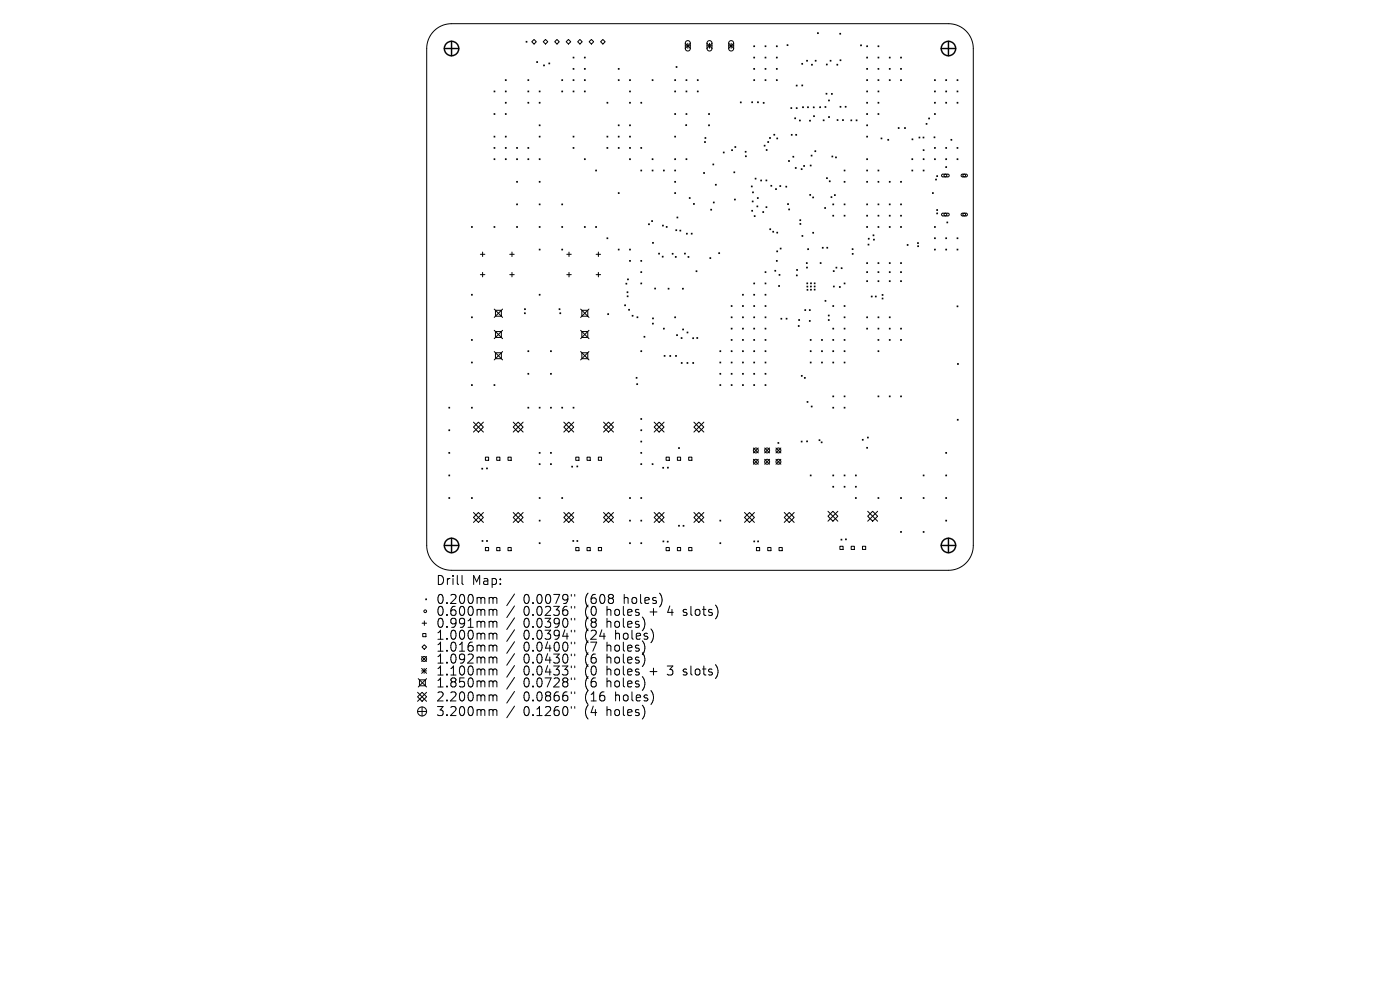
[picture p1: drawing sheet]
<svg xmlns="http://www.w3.org/2000/svg" width="297mm" height="210mm" viewBox="0 0 297 210" stroke-linecap="round" stroke-linejoin="round" font-family="sans-serif">
<defs><g id="words">
<g font-size="2.7">
<text x="92.4" y="124.4">Drill</text>
<text x="100.1" y="124.4">Map:</text>
<text x="92.4" y="128.4">0.200mm</text>
<text x="92.4" y="130.9">0.600mm</text>
<text x="111.1" y="128.4">0.0079&quot;</text>
<text x="111.1" y="130.9">0.0236&quot;</text>
<text x="124.2" y="128.4">(608</text>
<text x="124.2" y="130.9">(0</text>
<text x="129" y="130.9">holes</text>
<text x="132.6" y="128.4">holes)</text>
<text x="138.3" y="130.9">+</text>
<text x="142.3" y="130.9">4</text>
<text x="145.8" y="130.9">slots)</text>
<text x="92.4" y="133.4">0.991mm</text>
<text x="92.4" y="136">1.000mm</text>
<text x="111.1" y="133.4">0.0390&quot;</text>
<text x="111.1" y="136">0.0394&quot;</text>
<text x="124.2" y="133.4">(8</text>
<text x="124.2" y="136">(24</text>
<text x="129" y="133.4">holes)</text>
<text x="130.8" y="136">holes)</text>
<text x="92.4" y="138.5">1.016mm</text>
<text x="92.4" y="141">1.092mm</text>
<text x="92.4" y="143.6">1.100mm</text>
<text x="111.1" y="138.5">0.0400&quot;</text>
<text x="111.1" y="141">0.0430&quot;</text>
<text x="111.1" y="143.6">0.0433&quot;</text>
<text x="124.2" y="138.5">(7</text>
<text x="124.2" y="141">(6</text>
<text x="124.2" y="143.6">(0</text>
<text x="129" y="138.5">holes)</text>
<text x="129" y="141">holes)</text>
<text x="129" y="143.6">holes</text>
<text x="138.3" y="143.6">+</text>
<text x="142.3" y="143.6">3</text>
<text x="145.8" y="143.6">slots)</text>
<text x="92.4" y="146.1">1.850mm</text>
<text x="92.4" y="149.1">2.200mm</text>
<text x="111.1" y="146.1">0.0728&quot;</text>
<text x="111.1" y="149.1">0.0866&quot;</text>
<text x="124.2" y="146.1">(6</text>
<text x="124.2" y="149.1">(16</text>
<text x="129" y="146.1">holes)</text>
<text x="130.8" y="149.1">holes)</text>
<text x="92.4" y="152.2">3.200mm</text>
<text x="111.1" y="152.2">0.1260&quot;</text>
<text x="124.2" y="152.2">(4</text>
<text x="129" y="152.2">holes)</text>
</g>
</g></defs>
<g fill="none" stroke="#000" stroke-width=".21">
<path d="M92.1 6.6a5.3 5.3 0 0 1 3.7-1.6h105.4a5.3 5.3 0 0 1 5.3 5.3v105.4a5.3 5.3 0 0 1-5.3 5.3h-105.4a5.3 5.3 0 0 1-5.3-5.3v-105.4a5.3 5.3 0 0 1 1.6-3.7zM104.8 19.3l.2 .2M105 19.3l-.2 .2M107.2 16.9l.2 .2M107.2 19.3l.2 .2M107.4 16.9l-.2 .2M107.4 19.3l-.2 .2M111.6 8.8l.2 .2M111.8 8.8l-.2 .2M112 16.9l.2 .2M112 19.3l.2 .2M112.2 16.9l-.2 .2"/>
<path d="M112.2 19.3l-.2 .2M112.8 8.9l.5-.5 .5 .5-.5 .4zM113.9 13.1l.1 .2M114 13.1l-.1 .2M114.4 19.3l.2 .2M114.6 19.3l-.2 .2M115.2 8.9l.5-.5 .5 .5-.5 .4zM115.3 13.8l.2 .2M115.5 13.8l-.2 .2M116.4 13.4l.2 .2M116.6 13.4l-.2 .2M117.7 8.9l.5-.5 .4 .5-.4 .4z"/>
<path d="M119.2 16.9l.2 .2M119.2 19.3l.2 .2M119.4 16.9l-.2 .2M119.4 19.3l-.2 .2M120.1 8.9l.5-.5 .5 .5-.5 .4zM121.6 19.3l.2 .2M121.6 12.1l.2 .2M121.6 14.5l.2 .2M121.6 16.9l.2 .2M121.8 12.1l-.2 .2M121.8 14.5l-.2 .2M121.8 16.9l-.2 .2"/>
<path d="M121.8 19.3l-.2 .2M122.5 8.9l.5-.5 .5 .5-.5 .4zM124 14.5l.2 .2M124 16.9l.2 .2M124 19.3l.2 .2M124 12.1l.2 .2M124.2 12.1l-.2 .2M124.2 14.5l-.2 .2M124.2 16.9l-.2 .2M124.2 19.3l-.2 .2M125 8.9l.5-.5 .4 .5-.4 .4zM127.4 8.9l.5-.5 .5 .5-.5 .4z"/>
<path d="M131.2 14.5l.1 .2M131.2 16.9l.1 .2M131.3 16.9l-.1 .2M131.3 14.5l-.1 .2M133.6 16.9l.1 .2M133.6 19.3l.1 .2M133.7 19.3l-.1 .2M133.7 16.9l-.1 .2M138.3 16.9l.2 .2M138.5 16.9l-.2 .2M143.1 16.9l.2 .2M143.1 19.3l.2 .2"/>
<path d="M143.3 16.9l-.2 .2M143.3 19.3l-.2 .2M143.4 14.1l.2 .2M143.6 14.1l-.2 .2M145.4 9.2l1 1M145.4 9.7h1M145.5 19.3l.2 .2M145.5 16.9l.2 .2M145.5 8.8l.5-.2 .4 .4v1.4l-.4 .4h-.3l-.3-.4v-1.3zM145.7 16.9l-.2 .2M145.7 19.3l-.2 .2M145.9 9.2v1"/>
<path d="M146.4 9.2l-1 1M147.9 19.3l.2 .2M147.9 16.9l.2 .2M148.1 19.3l-.2 .2M148.1 16.9l-.2 .2M150 9.7h1M150 9.2l1 1M150.1 8.8l.5-.2 .4 .4v1.4l-.4 .4h-.3l-.3-.4v-1.3zM150.5 9.2v1M151 9.2l-1 1M154.6 9.2l1 1M154.6 9.7h1"/>
<path d="M154.7 8.8l.5-.2 .4 .4v1.4l-.4 .4h-.4l-.2-.4v-1.3zM155.1 9.2v1M155.6 9.2l-1 1M159.9 9.7l.2 .2M159.9 12.1l.2 .2M159.9 14.5l.2 .2M159.9 16.9l.2 .2M160.1 12.1l-.2 .2M160.1 16.9l-.2 .2M160.1 14.5l-.2 .2M160.1 9.7l-.2 .2M162.3 12.1l.2 .2"/>
<path d="M162.3 14.5l.2 .2M162.3 16.9l.2 .2M162.3 9.7l.2 .2M162.5 9.7l-.2 .2M162.5 14.5l-.2 .2M162.5 12.1l-.2 .2M162.5 16.9l-.2 .2M164.7 14.5l.2 .2M164.7 16.9l.2 .2M164.7 12.1l.2 .2M164.7 9.7l.2 .2M164.9 16.9l-.2 .2"/>
<path d="M164.9 12.1l-.2 .2M164.9 9.7l-.2 .2M164.9 14.5l-.2 .2M167 9.5l.2 .2M167.2 9.5l-.2 .2M168.9 18.1l.2 .1M169.1 18.1l-.2 .1M170.1 13.4l.2 .2M170.1 18l.2 .2M170.3 13.4l-.2 .2M170.3 18l-.2 .2M171.1 12.8l.2 .2"/>
<path d="M171.3 12.8l-.2 .2M172.2 13.6l.1 .2M172.3 13.6l-.1 .2M172.9 12.8l.2 .2M173.1 12.8l-.2 .2M173.4 6.9l.2 .2M173.6 6.9l-.2 .2M175.2 19.8l.2 .2M175.3 13.6l.2 .2M175.4 19.8l-.2 .2M175.5 13.6l-.2 .2M176.1 12.8l.2 .2"/>
<path d="M176.3 12.8l-.2 .2M176.4 19.8l.2 .2M176.6 19.8l-.2 .2M177.5 13.6l.2 .2M177.7 13.6l-.2 .2M178.2 7.1l.2 .2M178.2 12.7l.2 .2M178.4 7.1l-.2 .2M178.4 12.7l-.2 .2M182.6 9.5l.2 .2M182.8 9.5l-.2 .2M183.9 9.7l.2 .2"/>
<path d="M183.9 12.1l.2 .2M183.9 14.5l.2 .2M183.9 16.9l.2 .2M183.9 19.3l.2 .2M184.1 12.1l-.2 .2M184.1 9.7l-.2 .2M184.1 16.9l-.2 .2M184.1 14.5l-.2 .2M184.1 19.3l-.2 .2M186.3 12.1l.2 .2M186.3 14.5l.2 .2M186.3 16.9l.2 .2"/>
<path d="M186.3 19.3l.2 .2M186.3 9.7l.2 .2M186.5 9.7l-.2 .2M186.5 19.3l-.2 .2M186.5 14.5l-.2 .2M186.5 12.1l-.2 .2M186.5 16.9l-.2 .2M188.7 14.5l.1 .2M188.7 16.9l.1 .2M188.7 12.1l.1 .2M188.8 16.9l-.1 .2M188.8 12.1l-.1 .2"/>
<path d="M188.8 14.5l-.1 .2M191.1 16.9l.1 .2M191.1 14.5l.1 .2M191.1 12.1l.1 .2M191.2 14.5l-.1 .2M191.2 12.1l-.1 .2M191.2 16.9l-.1 .2M198.2 19.3l.2 .2M198.2 16.9l.2 .2M198.4 16.9l-.2 .2M198.4 19.3l-.2 .2M200.6 16.9l.2 .2"/>
<path d="M200.6 19.3l.2 .2M200.8 19.3l-.2 .2M200.8 16.9l-.2 .2M203 19.3l.2 .2M203 16.9l.2 .2M203.2 16.9l-.2 .2M203.2 19.3l-.2 .2M104.8 24.1l.2 .2M104.8 28.9l.2 .2M104.8 31.3l.2 .2M104.8 33.7l.2 .2M105 24.1l-.2 .2"/>
<path d="M105 28.9l-.2 .2M105 31.3l-.2 .2M105 33.7l-.2 .2M107.2 21.7l.2 .2M107.2 31.3l.2 .2M107.2 33.7l.2 .2M107.2 24.1l.2 .2M107.2 28.9l.2 .2M107.4 21.7l-.2 .2M107.4 28.9l-.2 .2M107.4 31.3l-.2 .2M107.4 24.1l-.2 .2"/>
<path d="M107.4 33.7l-.2 .2M109.6 38.5l.2 .2M109.6 31.3l.2 .2M109.6 33.7l.2 .2M109.8 38.5l-.2 .2M109.8 31.3l-.2 .2M109.8 33.7l-.2 .2M112 21.7l.2 .2M112 33.7l.2 .2M112 31.3l.2 .2M112.2 21.7l-.2 .2M112.2 31.3l-.2 .2"/>
<path d="M112.2 33.7l-.2 .2M114.4 26.5l.2 .2M114.4 38.5l.2 .2M114.4 21.7l.2 .2M114.4 33.7l.2 .2M114.4 28.9l.2 .2M114.6 33.7l-.2 .2M114.6 21.7l-.2 .2M114.6 38.5l-.2 .2M114.6 26.5l-.2 .2M114.6 28.9l-.2 .2M121.6 31.3l.2 .2"/>
<path d="M121.6 28.9l.2 .2M121.8 31.3l-.2 .2M121.8 28.9l-.2 .2M124 33.7l.2 .2M124.2 33.7l-.2 .2M126.4 36.1l.2 .2M126.6 36.1l-.2 .2M128.8 28.9l.2 .2M128.8 21.7l.2 .2M128.8 31.3l.2 .2M129 28.9l-.2 .2M129 21.7l-.2 .2"/>
<path d="M129 31.3l-.2 .2M131.2 28.9l.1 .2M131.2 31.3l.1 .2M131.2 26.5l.1 .2M131.3 26.5l-.1 .2M131.3 28.9l-.1 .2M131.3 31.3l-.1 .2M133.6 21.7l.1 .2M133.6 26.5l.1 .2M133.6 28.9l.1 .2M133.6 31.3l.1 .2M133.6 33.7l.1 .2"/>
<path d="M133.7 33.7l-.1 .2M133.7 26.5l-.1 .2M133.7 28.9l-.1 .2M133.7 21.7l-.1 .2M133.7 31.3l-.1 .2M135.9 21.7l.2 .2M135.9 31.3l.2 .2M135.9 36.1l.2 .2M136.1 31.3l-.2 .2M136.1 36.1l-.2 .2M136.1 21.7l-.2 .2M138.3 33.7l.2 .2"/>
<path d="M138.3 36.1l.2 .2M138.5 33.7l-.2 .2M138.5 36.1l-.2 .2M140.7 36.1l.2 .2M140.9 36.1l-.2 .2M143.1 28.9l.2 .2M143.1 36.1l.2 .2M143.1 38.5l.2 .2M143.1 24.1l.2 .2M143.1 33.7l.2 .2M143.3 38.5l-.2 .2M143.3 24.1l-.2 .2"/>
<path d="M143.3 28.9l-.2 .2M143.3 33.7l-.2 .2M143.3 36.1l-.2 .2M145.5 26.5l.2 .1M145.5 33.7l.2 .2M145.5 24.1l.2 .2M145.7 26.5l-.2 .1M145.7 33.7l-.2 .2M145.7 24.1l-.2 .2M149.3 36.6l.2 .2M149.5 36.6l-.2 .2M149.5 30l.2 .2"/>
<path d="M149.6 29.2l.1 .2M149.7 30l-.2 .2M149.7 29.2l-.1 .2M150.3 24.1l.2 .2M150.3 26.5l.2 .2M150.5 26.5l-.2 .2M150.5 24.1l-.2 .2M151.2 34.8l.2 .2M151.4 34.8l-.2 .2M151.8 39.1l.2 .2M152 39.1l-.2 .2M153.4 32.2l.2 .2"/>
<path d="M153.6 32.2l-.2 .2M155.2 31.8l.2 .2M155.4 31.8l-.2 .2M155.7 36.5l.2 .1M155.9 36.5l-.2 .1M155.9 31.1l.2 .2M156.1 31.1l-.2 .2M157.1 21.6l.1 .2M157.2 21.6l-.1 .2M158.1 32.1l.2 .2M158.1 33.1l.2 .1M158.3 32.1l-.2 .2"/>
<path d="M158.3 33.1l-.2 .1M159.4 39.5l.2 .1M159.5 21.6l.2 .2M159.6 39.5l-.2 .1M159.7 21.6l-.2 .2M160.2 37.8l.2 .2M160.4 37.8l-.2 .2M160.7 21.6l.2 .2M160.9 21.6l-.2 .2M161.4 38.2l.2 .2M161.6 38.2l-.2 .2M161.9 21.7l.2 .2"/>
<path d="M162.1 21.7l-.2 .2M162.1 30.8l.2 .2M162.3 30.8l-.2 .2M162.5 38.2l.2 .2M162.5 31.7l.2 .2M162.7 38.2l-.2 .2M162.7 31.7l-.2 .2M162.9 30l.2 .2M163.1 30l-.2 .2M163.3 29.2l.2 .2M163.5 29.2l-.2 .2M163.5 39.3l.2 .2"/>
<path d="M163.7 39.3l-.2 .2M164.2 28.5l.2 .2M164.4 28.5l-.2 .2M164.8 29.3l.2 .2M165 29.3l-.2 .2M165.4 39.4l.2 .2M165.6 39.4l-.2 .2M166.7 39.5l.2 .2M166.9 39.5l-.2 .2M167.3 34.1l.2 .2M167.5 34.1l-.2 .2M167.8 22.8l.2 .2"/>
<path d="M167.9 28.5l.2 .2M168 22.8l-.2 .2M168.1 28.5l-.2 .2M168.2 33.2l.2 .1M168.4 33.2l-.2 .1M168.6 25l.2 .2M168.7 35.5l.2 .2M168.8 25l-.2 .2M168.8 28.5l.2 .2M168.9 35.5l-.2 .2M168.9 22.8l.2 .2M169 28.5l-.2 .2"/>
<path d="M169.1 22.8l-.2 .2M169.6 25.5l.2 .2M169.8 25.5l-.2 .2M170 35.8l.2 .2M170.2 35.8l-.2 .2M170.3 22.7l.1 .1M170.4 22.7l-.1 .1M170.5 35.1l.2 .2M170.7 35.1l-.2 .2M171.3 22.7l.2 .1M171.5 22.7l-.2 .1M171.7 25.5l.2 .2"/>
<path d="M171.9 35l.2 .2M171.9 25.5l-.2 .2M172.1 35l-.2 .2M172.1 32.9l.2 .2M172.3 32.9l-.2 .2M172.5 22.7l.2 .2M172.6 24.6l.2 .1M172.7 22.7l-.2 .2M172.8 24.6l-.2 .1M172.9 32l.2 .2M173.1 32l-.2 .2M173.9 22.7l.2 .1"/>
<path d="M174.1 22.7l-.2 .1M174.6 25.4l.2 .2M174.8 25.4l-.2 .2M175 22.6l.2 .2M175.2 22.6l-.2 .2M175.3 37.7l.2 .2M175.5 37.7l-.2 .2M175.8 21.2l.2 .2M175.8 24.7l.2 .2M175.9 38.4l.2 .2M176 21.2l-.2 .2M176 24.7l-.2 .2"/>
<path d="M176.1 38.4l-.2 .2M176.5 33.1l.2 .2M176.7 33.1l-.2 .2M177.3 33.3l.1 .2M177.4 33.3l-.1 .2M177.6 25.4l.2 .2M177.8 25.4l-.2 .2M178.2 22.6l.2 .2M178.4 22.6l-.2 .2M178.7 25.4l.2 .2M178.9 25.4l-.2 .2M179.1 36.1l.2 .2"/>
<path d="M179.1 38.5l.2 .2M179.3 36.1l-.2 .2M179.3 38.5l-.2 .2M179.3 22.6l.2 .1M179.5 22.6l-.2 .1M180.5 25.4l.2 .2M180.7 25.4l-.2 .2M181.6 25.4l.2 .2M181.8 25.4l-.2 .2M183.9 21.7l.2 .2M183.9 24.1l.2 .2M183.9 26.5l.2 .2"/>
<path d="M183.9 28.9l.2 .2M183.9 33.7l.2 .2M183.9 36.1l.2 .2M183.9 38.5l.2 .2M184.1 28.9l-.2 .2M184.1 36.1l-.2 .2M184.1 33.7l-.2 .2M184.1 38.5l-.2 .2M184.1 21.7l-.2 .2M184.1 24.1l-.2 .2M184.1 26.5l-.2 .2M186.3 21.7l.2 .2"/>
<path d="M186.3 24.1l.2 .2M186.3 36.1l.2 .2M186.3 38.5l.2 .2M186.5 38.5l-.2 .2M186.5 36.1l-.2 .2M186.5 21.7l-.2 .2M186.5 24.1l-.2 .2M186.9 29.3l.2 .2M187.1 29.3l-.2 .2M188.3 29.6l.2 .1M188.5 29.6l-.2 .1M188.7 38.5l.1 .2"/>
<path d="M188.8 38.5l-.1 .2M190.5 27.1l.2 .2M190.7 27.1l-.2 .2M191.1 38.5l.1 .2M191.2 38.5l-.1 .2M191.9 27.1l.2 .2M192.1 27.1l-.2 .2M193.4 33.7l.2 .2M193.4 36.1l.2 .2M193.5 29.5l.2 .2M193.6 36.1l-.2 .2M193.6 33.7l-.2 .2"/>
<path d="M193.7 29.5l-.2 .2M195 29.1l.1 .2M195.1 29.1l-.1 .2M195.8 29.1l.2 .2M195.8 33.7l.2 .2M195.8 36.1l.2 .2M195.8 31.8l.2 .2M196 29.1l-.2 .2M196 33.7l-.2 .2M196 36.1l-.2 .2M196 31.8l-.2 .2M196.5 26.2l.2 .2"/>
<path d="M196.7 26.2l-.2 .2M197 25l.2 .2M197.2 25l-.2 .2M198.2 29l.1 .2M198.2 24.1l.2 .2M198.2 31.3l.2 .2M198.2 33.7l.2 .2M198.2 21.7l.2 .2M198.3 29l-.1 .2M198.4 21.7l-.2 .2M198.4 31.3l-.2 .2M198.4 33.7l-.2 .2"/>
<path d="M198.4 24.1l-.2 .2M198.5 38l.2 .2M198.7 38l-.2 .2M198.7 37.3l.2 .2M198.9 37.3l-.2 .2M199.8 37l1.3-.1 .3 .4-.3 .2h-1.1l-.2-.2zM200.6 31.3l.2 .2M200.6 33.7l.2 .2M200.6 21.7l.2 .2M200.6 35.4l.2 .1M200.8 31.3l-.2 .2M200.8 33.7l-.2 .2"/>
<path d="M200.8 21.7l-.2 .2M200.8 35.4l-.2 .1M201.7 29.6l.2 .1M201.9 29.6l-.2 .1M203 21.7l.2 .2M203 31.3l.2 .2M203 33.7l.2 .2M203.2 21.7l-.2 .2M203.2 31.3l-.2 .2M203.2 33.7l-.2 .2M204 37l1-.1 .2 .4-.2 .2h-.9l-.2-.2zM100 48.1l.2 .1"/>
<path d="M100.2 48.1l-.2 .1M101.9 53.9h1M101.9 58.3h1M102.4 53.5v.9M102.4 57.8v.9M104.8 48.1l.2 .1M105 48.1l-.2 .1M108.1 53.9h1M108.1 58.3h1M108.6 53.5v.9M108.6 57.8v.9M109.6 43.3l.2 .2"/>
<path d="M109.6 48.1l.2 .1M109.8 43.3l-.2 .2M109.8 48.1l-.2 .1M114.4 43.3l.2 .2M114.4 48.1l.2 .1M114.4 52.8l.2 .2M114.6 48.1l-.2 .1M114.6 52.8l-.2 .2M114.6 43.3l-.2 .2M119.2 43.3l.2 .2M119.2 48.1l.2 .1M119.2 52.8l.2 .2"/>
<path d="M119.4 43.3l-.2 .2M119.4 48.1l-.2 .1M119.4 52.8l-.2 .2M120.2 53.9h1M120.2 58.3h1M120.7 53.5v.9M120.7 57.8v.9M124 48.1l.2 .1M124.2 48.1l-.2 .1M126.4 48.1l.2 .1M126.5 53.9h.9M126.5 58.3h.9"/>
<path d="M126.6 48.1l-.2 .1M126.9 53.5v.9M126.9 57.8v.9M128.8 50.4l.2 .2M129 50.4l-.2 .2M131.2 40.9l.1 .2M131.2 52.8l.1 .2M131.3 40.9l-.1 .2M131.3 52.8l-.1 .2M133.1 59.2l.2 .2M133.3 59.2l-.2 .2M133.6 55.2l.1 .2"/>
<path d="M133.6 52.8l.1 .2M133.7 52.8l-.1 .2M133.7 55.2l-.1 .2M135.9 55.2l.2 .2M135.9 57.6l.2 .2M136.1 55.2l-.2 .2M136.1 57.6l-.2 .2M137.6 47.5l.2 .2M137.8 47.5l-.2 .2M138.2 46.8l.2 .2M138.4 51.4l.2 .2M138.4 46.8l-.2 .2"/>
<path d="M138.6 51.4l-.2 .2M139.7 53.7l.2 .2M139.9 53.7l-.2 .2M140.5 54.3l.2 .2M140.5 47.8l.2 .1M140.7 54.3l-.2 .2M140.7 47.8l-.2 .1M141.3 48l.2 .2M141.5 48l-.2 .2M142.6 53.7l.2 .2M142.8 53.7l-.2 .2M143.1 40.9l.2 .2"/>
<path d="M143.3 54.4l.2 .2M143.3 40.9l-.2 .2M143.4 48.7l.2 .2M143.5 54.4l-.2 .2M143.6 48.7l-.2 .2M143.6 46l.2 .2M143.8 46l-.2 .2M144.2 48.8l.2 .2M144.4 48.8l-.2 .2M145.2 53.7l.2 .2M145.4 53.7l-.2 .2M145.6 49.5l.2 .2"/>
<path d="M145.8 49.5l-.2 .2M146 54.4l.2 .2M146.2 54.4l-.2 .2M146.2 41.9l.2 .2M146.4 41.9l-.2 .2M146.6 49.5l.2 .2M146.8 49.5l-.2 .2M147.1 43.2l.2 .2M147.3 43.2l-.2 .2M147.7 57.4l.2 .2M147.9 57.4l-.2 .2M150.6 54.7l.2 .1"/>
<path d="M150.8 44.4l.2 .2M150.8 54.7l-.2 .1M151 44.4l-.2 .2M151.3 42.9l.2 .1M151.5 42.9l-.2 .1M152.5 53.6l.2 .2M152.7 53.6l-.2 .2M155.8 42.2l.2 .2M156 42.2l-.2 .2M159.5 44.6l.2 .2M159.6 42.6l.2 .2M159.6 40.7l.2 .2"/>
<path d="M159.7 44.6l-.2 .2M159.8 42.6l-.2 .2M159.8 40.7l-.2 .2M160 45.8l.2 .1M160.2 45.8l-.2 .1M160.6 43.7l.2 .2M160.7 41.9l.2 .2M160.8 43.7l-.2 .2M160.9 41.9l-.2 .2M161.8 44.9l.2 .2M162 44.9l-.2 .2M162.3 57.6l.2 .2"/>
<path d="M162.5 57.6l-.2 .2M162.5 43.9l.2 .1M162.7 43.9l-.2 .1M163.3 48.5l.2 .2M163.5 48.5l-.2 .2M163.9 49.1l.2 .2M164.1 49.1l-.2 .2M164.4 57.3l.2 .2M164.5 40l.2 .2M164.6 57.3l-.2 .2M164.7 55.2l.2 .2M164.7 40l-.2 .2"/>
<path d="M164.8 53.2l.2 .2M164.8 49.3l.2 .1M164.9 55.2l-.2 .2M165 53.2l-.2 .2M165 49.3l-.2 .1M165.3 58.2l.2 .2M165.5 58.2l-.2 .2M165.5 52.6l.2 .2M165.7 52.6l-.2 .2M167.1 43.2l.2 .2M167.3 43.2l-.2 .2M167.3 44.3l.2 .2"/>
<path d="M167.5 44.3l-.2 .2M168.9 58.3l.2 .2M169 57.2l.2 .2M169.1 58.3l-.2 .2M169.2 57.2l-.2 .2M169.7 46.6l.2 .2M169.7 47.4l.2 .2M169.9 46.6l-.2 .2M169.9 47.4l-.2 .2M170.1 49.9l.2 .2M170.3 49.9l-.2 .2M171.1 55.7l.2 .2"/>
<path d="M171.1 56.7l.2 .1M171.3 55.7l-.2 .2M171.3 56.7l-.2 .1M171.3 52.8l.2 .2M171.5 52.8l-.2 .2M171.8 41.2l.2 .2M172 41.2l-.2 .2M172.4 41.8l.2 .2M172.4 49.3l.2 .2M172.6 41.8l-.2 .2M172.6 49.3l-.2 .2M174 55.7l.2 .2"/>
<path d="M174.2 55.7l-.2 .2M174.4 52.5l.2 .2M174.6 52.5l-.2 .2M175 44l.1 .2M175.1 44l-.1 .2M175.4 52.5l.2 .1M175.6 52.5l-.2 .1M176.3 41.7l.2 .2M176.5 41.7l-.2 .2M176.7 43.3l.2 .2M176.7 45.7l.2 .1M176.8 57.4l.2 .2"/>
<path d="M176.9 43.3l-.2 .2M176.9 45.7l-.2 .1M177 57.4l-.2 .2M177 41.3l.2 .2M177.2 41.3l-.2 .2M177.3 56.7l.2 .2M177.5 56.7l-.2 .2M178.4 56.8l.2 .2M178.6 56.8l-.2 .2M179.1 45.7l.2 .1M179.1 43.3l.2 .2M179.3 45.7l-.2 .1"/>
<path d="M179.3 43.3l-.2 .2M180.8 52.8l.2 .1M180.8 53.8l.2 .1M181 52.8l-.2 .1M181 53.8l-.2 .1M183.9 43.3l.2 .2M183.9 45.7l.2 .1M183.9 48.1l.2 .1M183.9 55.7l.2 .2M183.9 57.6l.2 .2M183.9 59.6l.2 .1M184.1 45.7l-.2 .1"/>
<path d="M184.1 43.3l-.2 .2M184.1 48.1l-.2 .1M184.1 57.6l-.2 .2M184.1 55.7l-.2 .2M184.1 59.6l-.2 .1M184.2 51.8l.1 .2M184.2 50.5l.2 .2M184.3 51.8l-.1 .2M184.4 50.5l-.2 .2M185.2 49.8l.2 .2M185.3 50.7l.2 .2M185.4 49.8l-.2 .2"/>
<path d="M185.5 50.7l-.2 .2M186.3 55.7l.2 .2M186.3 45.7l.2 .1M186.3 48.1l.2 .1M186.3 43.3l.2 .2M186.3 57.6l.2 .2M186.3 59.6l.2 .1M186.5 43.3l-.2 .2M186.5 45.7l-.2 .1M186.5 48.1l-.2 .1M186.5 57.6l-.2 .2M186.5 55.7l-.2 .2"/>
<path d="M186.5 59.6l-.2 .1M188.7 43.3l.1 .2M188.7 48.1l.1 .1M188.7 45.7l.1 .1M188.7 55.7l.1 .2M188.7 57.6l.1 .2M188.7 59.6l.1 .1M188.8 43.3l-.1 .2M188.8 45.7l-.1 .1M188.8 48.1l-.1 .1M188.8 57.6l-.1 .2M188.8 55.7l-.1 .2"/>
<path d="M188.8 59.6l-.1 .1M191.1 43.3l.1 .2M191.1 45.7l.1 .1M191.1 48.1l.1 .1M191.1 55.7l.1 .2M191.1 57.6l.1 .2M191.1 59.6l.1 .1M191.2 43.3l-.1 .2M191.2 45.7l-.1 .1M191.2 48.1l-.1 .1M191.2 55.7l-.1 .2M191.2 57.6l-.1 .2"/>
<path d="M191.2 59.6l-.1 .1M192.4 51.9l.2 .2M192.6 51.9l-.2 .2M194.6 51.5l.2 .2M194.7 52.1l.2 .2M194.8 51.5l-.2 .2M194.9 52.1l-.2 .2M197.8 40.9l.2 .2M198 40.9l-.2 .2M198.2 48.1l.2 .1M198.2 50.4l.2 .2M198.2 52.8l.2 .2"/>
<path d="M198.4 52.8l-.2 .2M198.4 48.1l-.2 .1M198.4 50.4l-.2 .2M198.7 44.5l.2 .2M198.7 45.2l.2 .2M198.9 45.2l-.2 .2M198.9 44.5l-.2 .2M199.8 45.3l1.3-.1 .3 .4-.3 .2h-1.1l-.2-.2zM200.6 50.4l.2 .2M200.6 52.8l.2 .2M200.8 52.8l-.2 .2M200.8 50.4l-.2 .2"/>
<path d="M200.9 47.1l.2 .2M201.1 47.1l-.2 .2M203 52.8l.2 .2M203 50.4l.2 .2M203.2 50.4l-.2 .2M203.2 52.8l-.2 .2M204 45.3l1-.1 .2 .4-.2 .2h-.9l-.2-.2zM100 62.4l.2 .2M100 67.2l.2 .2M100 72l.2 .2M100 76.8l.2 .2M100.2 62.4l-.2 .2"/>
<path d="M100.2 67.2l-.2 .2M100.2 72l-.2 .2M100.2 76.8l-.2 .2M104.8 65.6l1.8 1.7M104.8 70.1l1.8 1.7M104.8 74.6l1.8 1.7M105.1 65.8h1.3v1.3h-1.3zM105.1 70.3h1.3v1.3h-1.3zM105.1 74.8h1.3v1.3h-1.3zM106.6 65.6l-1.8 1.7M106.6 70.1l-1.8 1.7M106.6 74.6l-1.8 1.7"/>
<path d="M111.2 66.4l.2 .1M111.3 65.5l.2 .2M111.4 66.4l-.2 .1M111.5 65.5l-.2 .2M112 74.4l.2 .2M112 79.2l.2 .2M112.2 74.4l-.2 .2M112.2 79.2l-.2 .2M114.4 62.4l.2 .2M114.6 62.4l-.2 .2M116.8 74.4l.2 .2M116.8 79.2l.2 .2"/>
<path d="M117 74.4l-.2 .2M117 79.2l-.2 .2M118.6 65.5l.2 .2M118.8 66.4l.2 .1M118.8 65.5l-.2 .2M119 66.4l-.2 .1M123.2 65.6l1.8 1.7M123.2 70.1l1.8 1.7M123.2 74.6l1.8 1.7M123.4 65.8h1.3v1.3h-1.3zM123.4 70.3h1.3v1.3h-1.3zM123.4 74.8h1.3v1.3h-1.3z"/>
<path d="M125 70.1l-1.8 1.7M125 65.6l-1.8 1.7M125 74.6l-1.8 1.7M128.9 66.5l.2 .2M129.1 66.5l-.2 .2M132.5 64.7l.2 .2M132.7 64.7l-.2 .2M132.8 60.1l.2 .2M133 60.1l-.2 .2M133 61.9l.2 .2M133 62.8l.2 .2M133.2 61.9l-.2 .2"/>
<path d="M133.2 62.8l-.2 .2M133.4 65.6l.2 .2M133.6 65.6l-.2 .2M134.1 66.9l.2 .2M134.3 66.9l-.2 .2M135.1 67.2l.2 .2M135.3 67.2l-.2 .2M135.9 74.4l.2 .2M135.9 60l.2 .2M136.1 74.4l-.2 .2M136.1 60l-.2 .2M136.6 71.3l.2 .2"/>
<path d="M136.8 71.3l-.2 .2M138.4 68.6l.2 .1M138.4 67.4l.2 .2M138.6 68.6l-.2 .1M138.6 67.4l-.2 .2M138.9 61.1l.2 .2M139.1 61.1l-.2 .2M140.7 69.6l.2 .2M140.9 75.4l.2 .2M140.9 69.6l-.2 .2M141.1 75.4l-.2 .2M141.7 61.1l.2 .2"/>
<path d="M141.9 61.1l-.2 .2M142.1 75.4l.2 .2M142.3 75.4l-.2 .2M143.1 67.2l.2 .2M143.3 75.4l.2 .2M143.3 67.2l-.2 .2M143.5 75.4l-.2 .2M143.5 71l.2 .2M143.7 71l-.2 .2M144.5 71.6l.2 .2M144.5 76.9l.2 .2M144.7 71.6l-.2 .2"/>
<path d="M144.7 76.9l-.2 .2M144.8 61.1l.2 .2M144.8 69.8l.2 .2M145 61.1l-.2 .2M145 69.8l-.2 .2M145.7 76.9l.2 .2M145.8 70.4l.1 .2M145.9 76.9l-.2 .2M145.9 70.4l-.1 .2M147 71.7l.1 .1M147 76.9l.2 .2M147.1 71.7l-.1 .1"/>
<path d="M147.2 76.9l-.2 .2M147.8 71.6l.2 .2M148 71.6l-.2 .2M152.7 74.4l.2 .2M152.7 76.8l.2 .2M152.7 79.2l.2 .2M152.9 76.8l-.2 .2M152.9 74.4l-.2 .2M152.9 79.2l-.2 .2M155.1 74.4l.2 .2M155.1 76.8l.2 .2M155.1 79.2l.2 .2"/>
<path d="M155.1 64.8l.2 .2M155.1 67.2l.2 .2M155.1 69.6l.2 .2M155.1 72l.2 .2M155.3 64.8l-.2 .2M155.3 69.6l-.2 .2M155.3 74.4l-.2 .2M155.3 72l-.2 .2M155.3 76.8l-.2 .2M155.3 79.2l-.2 .2M155.3 67.2l-.2 .2M157.5 76.8l.2 .2"/>
<path d="M157.5 79.2l.2 .2M157.5 67.2l.2 .2M157.5 69.6l.2 .2M157.5 72l.2 .2M157.5 74.4l.2 .2M157.5 62.4l.2 .2M157.5 64.8l.2 .2M157.7 62.4l-.2 .2M157.7 67.2l-.2 .2M157.7 72l-.2 .2M157.7 69.6l-.2 .2M157.7 74.4l-.2 .2"/>
<path d="M157.7 76.8l-.2 .2M157.7 79.2l-.2 .2M157.7 64.8l-.2 .2M159.9 79.2l.2 .2M159.9 69.6l.2 .2M159.9 72l.2 .2M159.9 74.4l.2 .2M159.9 76.8l.2 .2M159.9 67.2l.2 .2M159.9 60l.2 .2M159.9 62.4l.2 .2M159.9 64.8l.2 .2"/>
<path d="M160.1 60l-.2 .2M160.1 64.8l-.2 .2M160.1 69.6l-.2 .2M160.1 67.2l-.2 .2M160.1 72l-.2 .2M160.1 74.4l-.2 .2M160.1 76.8l-.2 .2M160.1 62.4l-.2 .2M160.1 79.2l-.2 .2M162.3 72l.2 .2M162.3 62.4l.2 .2M162.3 64.8l.2 .2"/>
<path d="M162.3 67.2l.2 .2M162.3 60l.2 .2M162.3 69.6l.2 .2M162.3 74.4l.2 .2M162.3 76.8l.2 .2M162.3 79.2l.2 .2M162.5 62.4l-.2 .2M162.5 67.2l-.2 .2M162.5 64.8l-.2 .2M162.5 69.6l-.2 .2M162.5 72l-.2 .2M162.5 74.4l-.2 .2"/>
<path d="M162.5 60l-.2 .2M162.5 76.8l-.2 .2M162.5 79.2l-.2 .2M165.2 60.6l.2 .2M165.4 60.6l-.2 .2M165.7 67.5l.2 .2M165.9 67.5l-.2 .2M166.8 67.5l.2 .2M167 67.5l-.2 .2M169.3 69.1l.2 .2M169.4 67.8l.2 .2M169.5 69.1l-.2 .2"/>
<path d="M169.6 67.8l-.2 .2M170 79.6l.2 .2M170.2 79.6l-.2 .2M170.7 65.7l.2 .2M170.9 65.7l-.2 .2M171.2 60l.2 .2M171.2 60.7l.2 .2M171.2 61.4l.2 .2M171.4 60l-.2 .2M171.4 60.7l-.2 .2M171.4 61.4l-.2 .2M171.7 65.7l.2 .2"/>
<path d="M171.7 68l.2 .2M171.9 72l.2 .2M171.9 74.4l.2 .2M171.9 76.8l.2 .2M171.9 65.7l-.2 .2M171.9 68l-.2 .2M171.9 60.7l.2 .2M171.9 61.4l.2 .1M172 60l.1 .2M172.1 76.8l-.2 .2M172.1 74.4l-.2 .2M172.1 72l-.2 .2"/>
<path d="M172.1 60.7l-.2 .2M172.1 61.4l-.2 .1M172.1 60l-.1 .2M172.7 60l.2 .2M172.7 60.7l.2 .2M172.7 61.3l.2 .2M172.9 60l-.2 .2M172.9 60.7l-.2 .2M172.9 61.3l-.2 .2M174.3 74.4l.2 .2M174.3 76.8l.2 .2M174.3 72l.2 .2"/>
<path d="M174.5 74.4l-.2 .2M174.5 72l-.2 .2M174.5 76.8l-.2 .2M175 63.7l.2 .2M175.2 63.7l-.2 .2M175.7 66.8l.2 .2M175.7 67.8l.2 .2M175.9 66.8l-.2 .2M175.9 67.8l-.2 .2M176.7 76.8l.2 .2M176.7 72l.2 .2M176.7 74.4l.2 .2"/>
<path d="M176.7 69.6l.2 .2M176.7 64.8l.2 .2M176.8 60.7l.2 .2M176.9 72l-.2 .2M176.9 74.4l-.2 .2M176.9 64.8l-.2 .2M176.9 69.6l-.2 .2M176.9 76.8l-.2 .2M177 60.7l-.2 .2M178.1 60.8l.2 .2M178.3 60.8l-.2 .2M179.1 64.8l.2 .2"/>
<path d="M179.1 74.4l.2 .2M179.1 76.8l.2 .2M179.1 72l.2 .2M179.1 69.6l.2 .2M179.1 67.2l.2 .2M179.1 60l.2 .2M179.3 69.6l-.2 .2M179.3 72l-.2 .2M179.3 60l-.2 .2M179.3 64.8l-.2 .2M179.3 67.2l-.2 .2M179.3 74.4l-.2 .2"/>
<path d="M179.3 76.8l-.2 .2M183.9 67.2l.2 .2M183.9 69.6l.2 .2M184.1 67.2l-.2 .2M184.1 69.6l-.2 .2M184.8 62.8l.2 .2M185 62.8l-.2 .2M185.7 62.8l.2 .2M185.9 62.8l-.2 .2M186.3 67.2l.2 .2M186.3 69.6l.2 .2M186.3 72l.2 .2"/>
<path d="M186.3 74.4l.2 .2M186.5 72l-.2 .2M186.5 67.2l-.2 .2M186.5 74.4l-.2 .2M186.5 69.6l-.2 .2M187.1 62.5l.2 .2M187.1 63.2l.2 .2M187.3 62.5l-.2 .2M187.3 63.2l-.2 .2M188.7 69.6l.1 .2M188.7 72l.1 .2M188.7 67.2l.1 .2"/>
<path d="M188.8 69.6l-.1 .2M188.8 72l-.1 .2M188.8 67.2l-.1 .2M191.1 72l.1 .2M191.1 69.6l.1 .2M191.2 72l-.1 .2M191.2 69.6l-.1 .2M203 64.9l.2 .2M203.1 77.1l.2 .2M203.2 64.9l-.2 .2M203.3 77.1l-.2 .2M95.2 86.4l.2 .2"/>
<path d="M95.2 91.2l.2 .2M95.2 96l.2 .2M95.4 86.4l-.2 .2M95.4 91.2l-.2 .2M95.4 96l-.2 .2M100 81.6l.2 .2M100 86.4l.2 .2M100.2 81.6l-.2 .2M100.2 86.4l-.2 .2M100.4 90.6l1.1-1.1 1 1.1-1 1.1zM100.4 89.5l2.1 2.2M102.2 99.3l.2 .2"/>
<path d="M102.4 99.3l-.2 .2M102.5 89.5l-2.1 2.2M103 97h.7v.6h-.7zM103.2 99.3l.2 .2M103.4 99.3l-.2 .2M104.8 81.6l.2 .2M105 81.6l-.2 .2M105.4 97h.7v.6h-.7zM107.8 97h.6v.6h-.6zM108.9 90.6l1-1.1 1.1 1.1-1.1 1.1zM108.9 89.5l2.1 2.2M111 89.5l-2.1 2.2"/>
<path d="M112 86.4l.2 .2M112.2 86.4l-.2 .2M114.4 86.4l.2 .2M114.4 96l.2 .2M114.4 98.4l.2 .2M114.6 86.4l-.2 .2M114.6 96l-.2 .2M114.6 98.4l-.2 .2M116.8 98.4l.2 .2M116.8 86.4l.2 .2M116.8 96l.2 .2M117 96l-.2 .2"/>
<path d="M117 86.4l-.2 .2M117 98.4l-.2 .2M119.2 86.4l.2 .2M119.4 86.4l-.2 .2M119.6 90.6l1.1-1.1 1 1.1-1 1.1zM119.6 89.5l2.1 2.2M121.3 98.9l.2 .2M121.5 98.9l-.2 .2M121.6 86.4l.2 .2M121.7 89.5l-2.1 2.2M121.8 86.4l-.2 .2M122.1 97h.7v.6h-.7z"/>
<path d="M122.4 98.9l.2 .1M122.6 98.9l-.2 .1M124.5 97h.7v.6h-.7zM126.9 97h.7v.6h-.7zM128 90.6l1.1-1.1 1 1.1-1 1.1zM128 89.5l2.1 2.2M130.1 89.5l-2.1 2.2M135 80.1l.1 .1M135.1 81.4l.2 .2M135.1 80.1l-.1 .1M135.3 81.4l-.2 .2M135.9 93.6l.2 .2"/>
<path d="M135.9 98.4l.2 .2M135.9 88.8l.2 .2M135.9 91.2l.2 .2M135.9 96l.2 .2M136.1 88.8l-.2 .2M136.1 93.6l-.2 .2M136.1 91.2l-.2 .2M136.1 96l-.2 .2M136.1 98.4l-.2 .2M138.3 98.4l.2 .2M138.5 98.4l-.2 .2M138.8 90.6l1-1.1 1.1 1.1-1.1 1.1z"/>
<path d="M138.8 89.5l2.1 2.2M140.6 99.1l.2 .2M140.8 99.1l-.2 .2M140.9 89.5l-2.1 2.2M141.3 97h.7v.6h-.7zM141.6 99.1l.2 .2M141.8 99.1l-.2 .2M143.7 97h.7v.6h-.7zM143.9 95l.2 .1M144.1 95l-.2 .1M146.1 97h.7v.6h-.7zM147.2 89.5l2.1 2.2"/>
<path d="M148.3 89.5l1 1.1-1 1.1-1.1-1.1zM149.3 89.5l-2.1 2.2M152.7 81.6l.2 .2M152.9 81.6l-.2 .2M155.1 81.6l.2 .2M155.3 81.6l-.2 .2M157.5 81.6l.2 .2M157.7 81.6l-.2 .2M159.8 95l1.1 1.1M159.8 97.4l1.1 1.1M159.9 81.6l.2 .2M160.1 81.6l-.2 .2"/>
<path d="M160.9 95l-1.1 1.1M160.9 97.4l-1.1 1.1M162.2 97.4l1.1 1.1M162.2 95l1.1 1.1M162.3 81.6l.2 .2M162.5 81.6l-.2 .2M163.3 95l-1.1 1.1M163.3 97.4l-1.1 1.1M164.6 97.4l1.1 1.1M164.6 95l1.1 1.1M165 93.9l.2 .2M165.2 93.9l-.2 .2"/>
<path d="M165.7 95l-1.1 1.1M165.7 97.4l-1.1 1.1M170 93.6l.2 .2M170.2 93.6l-.2 .2M170.6 80.1l.2 .2M170.8 80.1l-.2 .2M171.1 93.5l.2 .2M171.2 85.2l.2 .2M171.3 93.5l-.2 .2M171.4 85.2l-.2 .2M172.1 86.1l.2 .2M172.3 86.1l-.2 .2"/>
<path d="M173.8 93.3l.1 .2M173.9 93.3l-.1 .2M174.2 93.7l.2 .2M174.4 93.7l-.2 .2M176.7 86.4l.2 .2M176.7 84l.2 .2M176.9 86.4l-.2 .2M176.9 84l-.2 .2M179.1 84l.2 .2M179.1 86.4l.2 .2M179.3 84l-.2 .2M179.3 86.4l-.2 .2"/>
<path d="M182.9 93.2l.2 .2M183.1 93.2l-.2 .2M183.9 94.9l.2 .2M184 92.7l.2 .2M184.1 94.9l-.2 .2M184.2 92.7l-.2 .2M186.3 84l.2 .2M186.5 84l-.2 .2M188.7 84l.1 .2M188.8 84l-.1 .2M191.1 84l.1 .2M191.2 84l-.1 .2"/>
<path d="M200.6 96l.2 .2M200.8 96l-.2 .2M203.1 88.9l.2 .2M203.3 88.9l-.2 .2M95.2 100.8l.2 .2M95.2 105.6l.2 .1M95.4 100.8l-.2 .2M95.4 105.6l-.2 .1M100 105.6l.2 .1M100.2 105.6l-.2 .1M100.4 109.8l1.1-1.1 1 1.1-1 1zM100.4 108.7l2.1 2.1"/>
<path d="M102.3 114.7l.2 .1M102.5 114.7l-.2 .1M102.5 108.7l-2.1 2.1M103 116.1h.7v.7h-.7zM103.2 114.7l.2 .1M103.4 114.7l-.2 .1M105.4 116.1h.7v.7h-.7zM107.8 116.1h.6v.7h-.6zM108.9 109.8l1-1.1 1.1 1.1-1.1 1zM108.9 108.7l2.1 2.1M111 108.7l-2.1 2.1M114.4 105.6l.2 .1"/>
<path d="M114.4 110.3l.2 .2M114.4 115.1l.2 .2M114.6 105.6l-.2 .1M114.6 110.3l-.2 .2M114.6 115.1l-.2 .2M119.2 105.6l.2 .1M119.4 105.6l-.2 .1M119.6 109.8l1.1-1.1 1 1.1-1 1zM119.6 108.7l2.1 2.1M121.5 114.7l.2 .1M121.7 114.7l-.2 .1M121.7 108.7l-2.1 2.1"/>
<path d="M122.1 116.1h.7v.7h-.7zM122.4 114.7l.2 .2M122.6 114.7l-.2 .2M124.5 116.1h.7v.7h-.7zM126.9 116.1h.7v.7h-.7zM128 109.8l1.1-1.1 1 1.1-1 1zM128 108.7l2.1 2.1M130.1 108.7l-2.1 2.1M133.6 105.6l.1 .1M133.6 110.3l.1 .2M133.6 115.1l.1 .2M133.7 105.6l-.1 .1"/>
<path d="M133.7 110.3l-.1 .2M133.7 115.1l-.1 .2M135.9 105.6l.2 .1M135.9 110.3l.2 .2M135.9 115.1l.2 .2M136.1 105.6l-.2 .1M136.1 110.3l-.2 .2M136.1 115.1l-.2 .2M138.8 109.8l1-1.1 1.1 1.1-1.1 1zM138.8 108.7l2.1 2.1M140.6 114.8l.2 .1M140.8 114.8l-.2 .1"/>
<path d="M140.9 108.7l-2.1 2.1M141.3 116.1h.7v.7h-.7zM141.6 114.8l.1 .2M141.7 114.8l-.1 .2M143.7 116.1h.7v.7h-.7zM143.9 111.4l.2 .2M144.1 111.4l-.2 .2M144.9 111.4l.2 .2M145.1 111.4l-.2 .2M146.1 116.1h.7v.7h-.7zM147.2 108.7l2.1 2.1M148.3 108.7l1 1.1-1 1-1.1-1z"/>
<path d="M149.3 108.7l-2.1 2.1M152.7 110.3l.2 .2M152.7 115.1l.2 .2M152.9 110.3l-.2 .2M152.9 115.1l-.2 .2M157.9 109.8l1.1-1.1 1 1.1-1 1zM157.9 108.7l2.1 2.1M159.9 114.8l.2 .1M160 108.7l-2.1 2.1M160.1 114.8l-.2 .1M160.5 116.1h.7v.7h-.7zM160.7 114.8l.2 .1"/>
<path d="M160.9 114.8l-.2 .1M162.9 116.1h.7v.7h-.7zM165.3 116.1h.6v.7h-.6zM166.4 109.8l1-1.1 1.1 1.1-1.1 1zM166.4 108.7l2.1 2.1M168.5 108.7l-2.1 2.1M171.9 100.8l.2 .2M172.1 100.8l-.2 .2M175.6 109.5l1.1-1 1 1-1 1.1zM175.6 108.5l2.1 2.1M176.7 100.8l.2 .2M176.7 103.2l.2 .1"/>
<path d="M176.9 100.8l-.2 .2M176.9 103.2l-.2 .1M177.7 108.5l-2.1 2.1M178.2 115.9h.7v.7h-.7zM178.4 114.4l.2 .2M178.6 114.4l-.2 .2M179.1 103.2l.2 .1M179.1 100.8l.2 .2M179.3 100.8l-.2 .2M179.3 103.2l-.2 .1M179.4 114.3l.2 .2M179.6 114.3l-.2 .2"/>
<path d="M180.6 115.9h.7v.7h-.7zM181.5 100.8l.2 .2M181.5 105.6l.2 .1M181.5 103.2l.2 .1M181.7 100.8l-.2 .2M181.7 103.2l-.2 .1M181.7 105.6l-.2 .1M183 115.9h.6v.7h-.6zM184.1 109.5l1-1 1.1 1-1.1 1.1zM184.1 108.5l2.1 2.1M186.2 108.5l-2.1 2.1M186.3 105.6l.2 .1"/>
<path d="M186.5 105.6l-.2 .1M191.1 105.6l.1 .1M191.1 112.7l.1 .2M191.2 105.6l-.1 .1M191.2 112.7l-.1 .2M195.8 105.6l.2 .1M195.8 100.8l.2 .2M195.8 112.7l.2 .2M196 100.8l-.2 .2M196 105.6l-.2 .1M196 112.7l-.2 .2M200.6 110.3l.2 .2"/>
<path d="M200.6 105.6l.2 .1M200.6 100.8l.2 .2M200.8 100.8l-.2 .2M200.8 105.6l-.2 .1M200.8 110.3l-.2 .2M89.5 139.3l1 1M89.5 137.3l.5-.5 .5 .5-.5 .4zM89.5 132.2h1M89.7 134.4h.7v.7h-.7zM90 131.7v1M90.3 127l.2 .2M90.5 139.3l-1 1"/>
<path d="M90.5 127l-.2 .2M98 122.1v1.6l.3 .3M104 126.7l.5 .1 .1 .2M104 129.3l.5 .1 .1 .1M104 131.8l.5 .1 .1 .2M104 134.3l.5 .1 .1 .2M104 136.9h.5l.1 .2M104 139.4l.5 .1 .1 .2M104.6 127l.3-.3 .4 .1 .1 1.2M104.6 127v1M104.6 129.5v1M104.6 132.1v1"/>
<path d="M104.6 134.6v1M104.6 137.1v1M104.6 139.7v1M104.6 129.5l.3-.2 .4 .1 .1 1.1M104.6 132.1l.3-.3 .4 .1 .1 1.2M104.6 134.6l.3-.3 .4 .1 .1 1.2M104.6 137.1l.3-.2h.4l.1 1.2M104.6 139.7l.3-.3 .4 .1 .1 1.2M109.2 126l-1.7 2.5M109.2 128.5l-1.7 2.5M109.2 131.1l-1.7 2.4M109.2 133.6l-1.7 2.5"/>
<path d="M109.2 136.1l-1.7 2.5M109.2 138.7l-1.7 2.4M121.2 126.1v.4M121.2 128.6v.4M121.2 131.2v.3M121.2 133.7v.4M121.2 136.2v.4M121.2 138.7v.4M121.9 126.1v.4M121.9 128.6v.4M121.9 131.2v.3M121.9 133.7v.4"/>
<path d="M121.9 136.2v.4M121.9 138.7v.4M144.9 130.5h.2M145 129.4v.4M88.6 147.8l.9-.9 1 .9-1 1zM88.6 146.9l1.9 1.9M88.6 150.9h1.9M88.7 144l1.8 1.7M89 144.2h1.2v1.3h-1.2zM89.4 141.8l1.1 1M89.4 142.3h1.1M89.5 150v1.9"/>
<path d="M90 141.8v1M90.5 144l-1.8 1.7M90.5 141.8l-1.1 1M90.5 146.9l-1.9 1.9M104 141.9l.5 .1 .1 .2M104 144.4l.5 .1 .1 .2M104 147.4l.5 .1 .1 .2M104 150.5l.5 .1 .1 .2M104.6 142.2v1M104.6 144.7v1M104.6 147.7v1M104.6 150.8v1"/>
<path d="M104.6 142.2l.3-.3 .4 .1 .1 1.2M104.6 144.7l.3-.3 .4 .1 .1 1.2M104.6 147.7l.3-.3 .4 .1 .1 1.2M104.6 150.8l.3-.3 .4 .1 .1 1.2M109.2 141.2l-1.7 2.5M109.2 143.7l-1.7 2.5M109.2 146.7l-1.7 2.4M109.2 149.8l-1.7 2.5M121.2 141.3v.3M121.2 143.8v.4M121.2 146.8v.3M121.2 149.9v.3"/>
<path d="M121.9 141.3v.3M121.9 143.8v.4M121.9 146.8v.3M121.9 149.9v.3M144.9 143.1l.2 .1M145 142v.5"/>
<circle cx="200.6" cy="37.2" r=".29"/>
<circle cx="204.6" cy="37.2" r=".29"/>
<circle cx="200.6" cy="45.5" r=".29"/>
<circle cx="204.6" cy="45.5" r=".29"/>
<circle cx="160.3" cy="95.6" r=".52"/>
<circle cx="160.3" cy="98" r=".52"/>
<circle cx="162.7" cy="95.6" r=".52"/>
<circle cx="162.7" cy="98" r=".52"/>
<circle cx="165.1" cy="95.6" r=".52"/>
<circle cx="165.1" cy="98" r=".52"/>
<circle cx="90" cy="139.8" r=".52"/>
<circle cx="90.2" cy="129.7" r=".29"/>
<circle cx="89.5" cy="150.9" r=".96"/>
</g>
<g fill="none" stroke="#000" stroke-width=".31">
<path d="M94.3 10.3h3M95.8 8.8v3M199.7 10.3h3M201.2 8.8v3M94.3 115.7h3M95.8 114.2v3M199.7 115.7h3M201.2 114.2v3"/>
<circle cx="95.8" cy="10.3" r="1.53"/>
<circle cx="201.2" cy="10.3" r="1.53"/>
<circle cx="95.8" cy="115.7" r="1.53"/>
<circle cx="201.2" cy="115.7" r="1.53"/>
</g>
<use href="#words"/>
</svg>
